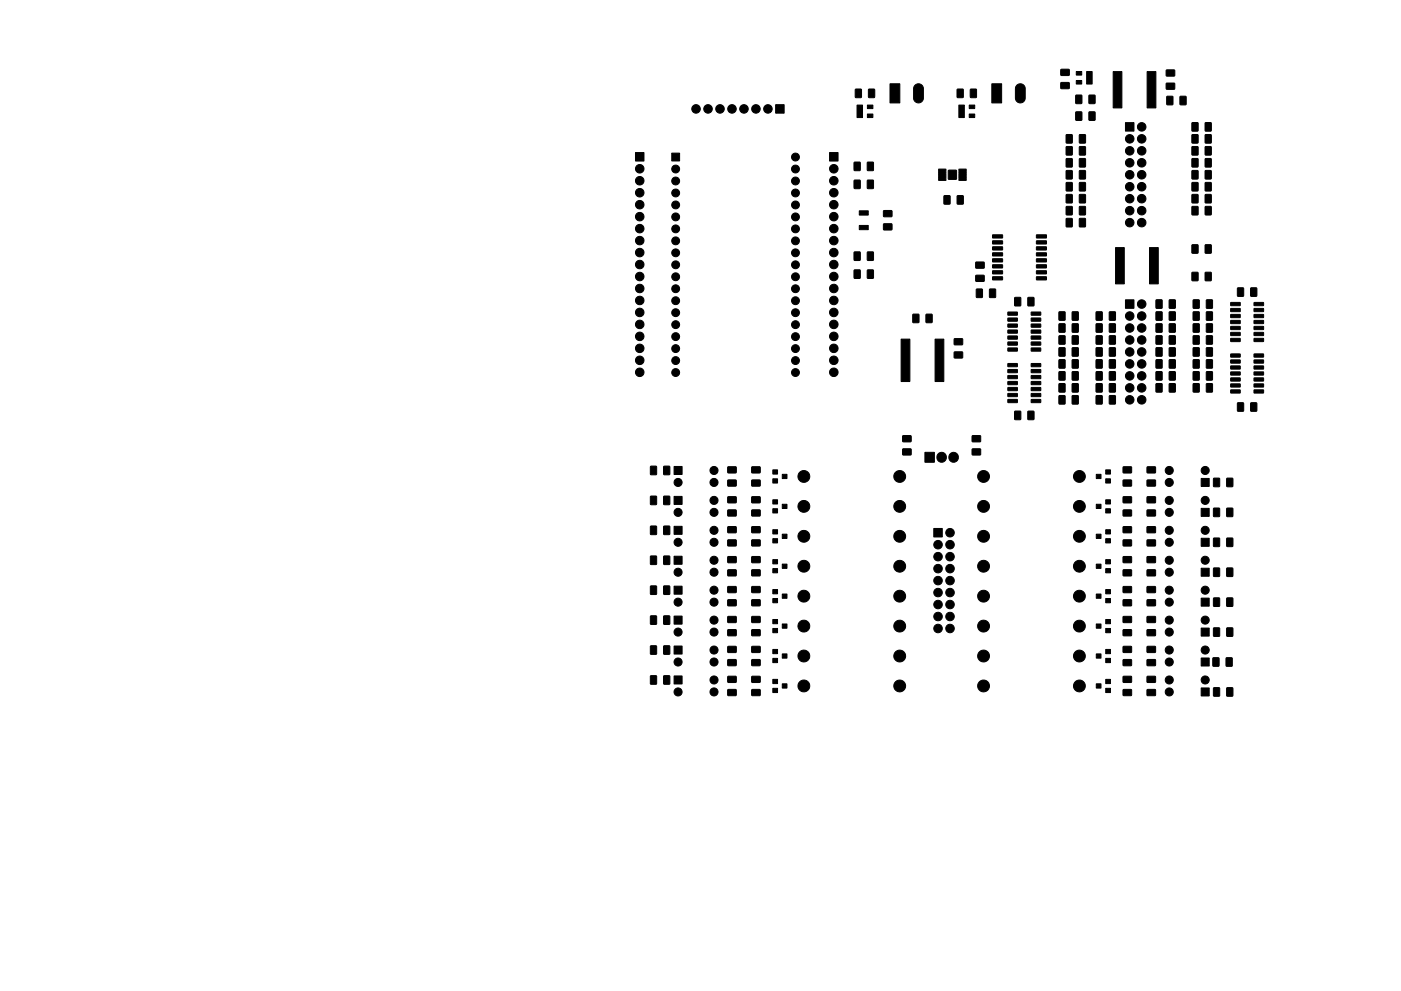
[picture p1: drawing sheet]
<svg xmlns="http://www.w3.org/2000/svg" width="297mm" height="210mm" viewBox="0 0 297 210" stroke-linecap="round" stroke-linejoin="round" font-family="sans-serif">
<g fill="#000" stroke="#000" stroke-width=".21">
<path d="M181.4 18.9l1.2 .1v1.7l-1.3-.1zM184.2 18.9l1.2 .1v1.7l-1.3-.1zM194 18.1a1.04 1.04 0 0 1 1.1-.3 1.04 1.04 0 0 1 .7 1v2a1.04 1.04 0 0 1-1.1 1 1.04 1.04 0 0 1-1-1v-2.2zM203 18.9l1.2 .1v1.7l-1.3-.1zM205.8 18.9l1.2 .1v1.7l-1.3-.1zM215.6 18.1a1.04 1.04 0 0 1 1.1-.3 1.04 1.04 0 0 1 .7 1v2a1.04 1.04 0 0 1-1.1 1 1.04 1.04 0 0 1-1-1v-2.2zM224.9 17.5h1.7l.1 1.2-1.7 .1zM224.9 14.7h1.7l.1 1.2-1.7 .1zM228.2 17.1h1.2v.7h-1.2zM228.2 15.2h1.2v.7h-1.2zM230.4 15.2h1.2v2.6h-1.2zM247.3 17.7l1.7-.1 .1 1.3h-1.8z"/>
<path d="M247.3 14.9l1.7-.1 .1 1.3h-1.8zM134.7 32.4h1.8v1.8h-1.8zM142.4 32.5h1.7v1.7h-1.7zM164.5 22.2h1.8v1.8h-1.8zM175.9 32.4h1.8v1.8h-1.8zM181.1 38.2l1.3 .1-.1 1.7-1.2-.1zM181.1 34.4l1.3 .1-.1 1.7-1.2-.1zM181.7 22.3h1.2v2.6h-1.2zM183.9 38.2l1.3 .1-.1 1.7-1.2-.1zM183.9 34.4l1.3 .1-.1 1.7-1.2-.1zM183.9 24.2h1.2v.7h-1.2zM183.9 22.3h1.2v.7h-1.2z"/>
<path d="M188.7 17.8h2.1v4h-2.1zM199 35.9h1.5v2.4h-1.5zM201.1 36.1h1.7v1.9h-1.7zM203.3 22.3h1.2v2.6h-1.2zM203.3 35.9h1.5v2.4h-1.5zM205.5 24.2h1.2v.7h-1.2zM205.5 22.3h1.2v.7h-1.2zM210.3 17.8h2.1v4h-2.1zM226.1 38.7l1.2 .1v1.7h-1.3zM226.1 36.2h1.2v1.8l-1.3-.1zM226.1 33.7h1.2v1.7h-1.3zM226.1 31.1l1.2 .1v1.7l-1.3-.1z"/>
<path d="M226.1 28.6h1.2v1.8l-1.3-.1zM228.1 23.8h1.3l-.1 1.7h-1.2zM228.1 20.2h1.3l-.1 1.8-1.2-.1zM228.9 38.7l1.2 .1v1.7h-1.3zM228.9 36.2h1.2v1.8l-1.3-.1zM228.9 33.7h1.2v1.7h-1.3zM228.9 31.1l1.2 .1v1.7l-1.3-.1zM228.9 28.6h1.2v1.8l-1.3-.1zM230.9 23.8h1.3l-.1 1.7h-1.2zM230.9 20.2h1.3l-.1 1.8-1.2-.1zM236 15.2h1.9v7.7h-1.9zM238.6 26h1.8v1.8h-1.8z"/>
<path d="M243.2 15.2h1.9v7.7h-1.9zM247.4 20.5h1.3l-.1 1.7h-1.2zM250.2 20.5h1.3l-.1 1.7h-1.2zM252.7 38.7l1.3 .1v1.7h-1.3zM252.7 36.2h1.3v1.8l-1.3-.1zM252.7 33.7h1.3v1.7h-1.3zM252.7 31.1l1.3 .1v1.7l-1.3-.1zM252.7 28.6h1.3v1.8l-1.3-.1zM252.7 26l1.3 .1v1.7h-1.3zM255.5 38.7l1.3 .1v1.7h-1.3zM255.5 36.2h1.3v1.8l-1.3-.1zM255.5 33.7h1.3v1.7h-1.3z"/>
<path d="M255.5 31.1l1.3 .1v1.7l-1.3-.1zM255.5 28.6h1.3v1.8l-1.3-.1zM255.5 26l1.3 .1v1.7h-1.3zM181.1 57.3h1.3l-.1 1.8-1.2-.1zM181.1 53.5h1.3l-.1 1.7h-1.2zM182.2 47.8h1.9v.9h-1.9zM182.2 44.7h1.9v.9h-1.9zM183.9 57.3h1.3l-.1 1.8-1.2-.1zM183.9 53.5h1.3l-.1 1.7h-1.2zM187.3 47.5h1.8v1.2l-1.7 .1zM187.3 44.7h1.8v1.2l-1.7 .1zM200.2 41.5l1.2 .1v1.7h-1.3z"/>
<path d="M203 41.5l1.2 .1v1.7h-1.3zM206.9 58.4h1.7l.1 1.2-1.8 .1zM206.9 55.6h1.7l.1 1.2-1.8 .1zM210.5 58.7h2l.1 .6-2.1 .1zM210.5 57.5l2-.1 .1 .6-2.1 .1zM210.5 56.2h2l.1 .6-2.1 .1zM210.5 54.9h2l.1 .6-2.1 .1zM210.5 53.7l2-.1 .1 .6-2.1 .1zM210.5 52.4h2l.1 .6h-2.1zM210.5 51.1h2l.1 .6-2.1 .1zM210.5 49.8h2l.1 .6-2.1 .1zM219.8 58.7h2l.1 .6-2.1 .1z"/>
<path d="M219.8 57.5l2-.1 .1 .6-2.1 .1zM219.8 56.2h2l.1 .6-2.1 .1zM219.8 54.9h2l.1 .6-2.1 .1zM219.8 53.7l2-.1 .1 .6-2.1 .1zM219.8 52.4h2l.1 .6h-2.1zM219.8 51.1h2l.1 .6-2.1 .1zM219.8 49.8h2l.1 .6-2.1 .1zM226.1 46.4h1.2v1.7h-1.3zM226.1 43.8l1.2 .1v1.7l-1.3-.1zM226.1 41.3h1.2v1.8l-1.3-.1zM228.9 46.4h1.2v1.7h-1.3zM228.9 43.8l1.2 .1v1.7l-1.3-.1z"/>
<path d="M228.9 41.3h1.2v1.8l-1.3-.1zM252.7 57.8h1.3v1.8l-1.3-.1zM252.7 52h1.3v1.7h-1.3zM252.7 43.8l1.3 .1v1.7l-1.3-.1zM252.7 41.3h1.3v1.8l-1.3-.1zM255.5 57.8h1.3v1.8l-1.3-.1zM255.5 52h1.3v1.7h-1.3zM255.5 43.8l1.3 .1v1.7l-1.3-.1zM255.5 41.3h1.3v1.8l-1.3-.1zM193.6 66.7h1.2v1.8l-1.3-.1zM196.4 66.7h1.2v1.8l-1.3-.1zM202.3 74.7h1.7l.1 1.2-1.7 .1z"/>
<path d="M202.3 71.9h1.7l.1 1.2-1.7 .1zM207 61.4h1.3l-.1 1.7h-1.2zM209.8 61.4h1.3l-.1 1.7h-1.2zM213.7 79.7h1.9l.1 .6-1.9 .1zM213.7 78.4h1.9l.1 .6-1.9 .1zM213.7 77.1h1.9l.1 .6-1.9 .1zM213.7 73.8h1.9l.1 .6-1.9 .1zM213.7 72.6l1.9-.1 .1 .7h-1.9zM213.7 71.3h1.9l.1 .6-1.9 .1zM213.7 70h1.9l.1 .6-1.9 .1zM213.7 68.8l1.9-.1 .1 .6-1.9 .1zM213.7 67.5h1.9l.1 .6-1.9 .1z"/>
<path d="M213.7 66.2h1.9l.1 .6-1.9 .1zM215.2 63.1l1.2 .1v1.7l-1.3-.1zM218 63.1l1.2 .1v1.7l-1.3-.1zM218.7 79.7h1.9l.1 .6-2 .1zM218.7 78.4h1.9l.1 .6-2 .1zM218.7 77.1h1.9l.1 .6-2 .1zM218.7 73.8h1.9l.1 .6-2 .1zM218.7 72.6l1.9-.1 .1 .7h-2zM218.7 71.3h1.9l.1 .6-2 .1zM218.7 70h1.9l.1 .6-2 .1zM218.7 68.8l1.9-.1 .1 .6-2 .1zM218.7 67.5h1.9l.1 .6-2 .1z"/>
<path d="M218.7 66.2h1.9l.1 .6-2 .1zM224.5 78.9h1.3v1.7h-1.3zM224.5 76.3l1.3 .1v1.7l-1.3-.1zM224.5 73.8h1.3v1.8l-1.3-.1zM224.5 71.3h1.3v1.7h-1.3zM224.5 68.7l1.3 .1v1.7l-1.3-.1zM224.5 66.2h1.3v1.7h-1.3zM227.3 78.9h1.3v1.7h-1.3zM227.3 76.3l1.3 .1v1.7l-1.3-.1zM227.3 73.8h1.3v1.8l-1.3-.1zM227.3 71.3h1.3v1.7h-1.3zM227.3 68.7l1.3 .1v1.7l-1.3-.1z"/>
<path d="M227.3 66.2h1.3v1.7h-1.3zM232.4 78.9h1.3l-.1 1.7h-1.2zM232.4 76.3l1.3 .1-.1 1.7-1.2-.1zM232.4 73.8h1.3l-.1 1.8-1.2-.1zM232.4 71.3h1.3l-.1 1.7h-1.2zM232.4 68.7l1.3 .1-.1 1.7-1.2-.1zM232.4 66.2h1.3l-.1 1.7h-1.2zM235.2 78.9h1.3l-.1 1.7h-1.2zM235.2 76.3l1.3 .1-.1 1.7-1.2-.1zM235.2 73.8h1.3l-.1 1.8-1.2-.1zM235.2 71.3h1.3l-.1 1.7h-1.2zM235.2 68.7l1.3 .1-.1 1.7-1.2-.1z"/>
<path d="M235.2 66.2h1.3l-.1 1.7h-1.2zM236.5 52.5h1.9v7.7h-1.9zM238.6 63.6h1.8v1.8h-1.8zM243.7 52.5h1.9v7.7h-1.9zM245.1 78.9h1.3l-.1 1.7h-1.2zM245.1 76.3l1.3 .1-.1 1.7-1.2-.1zM245.1 73.8h1.3l-.1 1.8-1.2-.1zM245.1 71.3h1.3l-.1 1.7h-1.2zM245.1 68.7l1.3 .1-.1 1.7-1.2-.1zM245.1 66.2h1.3l-.1 1.7h-1.2zM245.1 63.6l1.3 .1-.1 1.7-1.2-.1zM247.9 78.9h1.3l-.1 1.7h-1.2z"/>
<path d="M247.9 76.3l1.3 .1-.1 1.7-1.2-.1zM247.9 73.8h1.3l-.1 1.8-1.2-.1zM247.9 71.3h1.3l-.1 1.7h-1.2zM247.9 68.7l1.3 .1-.1 1.7-1.2-.1zM247.9 66.2h1.3l-.1 1.7h-1.2zM247.9 63.6l1.3 .1-.1 1.7-1.2-.1zM253 78.9h1.3l-.1 1.7h-1.2zM253 76.3l1.3 .1-.1 1.7-1.2-.1zM253 73.8h1.3l-.1 1.8-1.2-.1zM253 71.3h1.3l-.1 1.7h-1.2zM253 68.7l1.3 .1-.1 1.7-1.2-.1zM253 66.2h1.3l-.1 1.7h-1.2z"/>
<path d="M253 63.6l1.3 .1-.1 1.7-1.2-.1zM255.8 78.9h1.3l-.1 1.7h-1.2zM255.8 76.3l1.3 .1-.1 1.7-1.2-.1zM255.8 73.8h1.3l-.1 1.8-1.2-.1zM255.8 71.3h1.3l-.1 1.7h-1.2zM255.8 68.7l1.3 .1-.1 1.7-1.2-.1zM255.8 66.2h1.3l-.1 1.7h-1.2zM255.8 63.6l1.3 .1-.1 1.7-1.2-.1zM260.9 78.9h2l.1 .6-2 .1zM260.9 77.7l2-.1 .1 .7h-2zM260.9 76.4h2l.1 .6h-2zM260.9 75.1h2l.1 .6-2 .1z"/>
<path d="M260.9 71.8h2l.1 .6-2 .1zM260.9 70.5h2l.1 .6-2 .1zM260.9 69.3l2-.1 .1 .7h-2zM260.9 68h2l.1 .6-2 .1zM260.9 66.7h2l.1 .6-2 .1zM260.9 65.5l2-.1 .1 .7h-2zM260.9 64.2h2l.1 .6-2 .1zM262.4 61.1h1.3l-.1 1.8-1.2-.1zM265.2 61.1h1.3l-.1 1.8-1.2-.1zM265.9 78.9h1.9l.1 .6-1.9 .1zM265.9 77.7l1.9-.1 .1 .7h-1.9zM265.9 76.4h1.9l.1 .6-1.9 .1z"/>
<path d="M265.9 75.1h1.9l.1 .6-1.9 .1zM265.9 71.8h1.9l.1 .6-1.9 .1zM265.9 70.5h1.9l.1 .6-1.9 .1zM265.9 69.3l1.9-.1 .1 .7h-1.9zM265.9 68h1.9l.1 .6-1.9 .1zM265.9 66.7h1.9l.1 .6-1.9 .1zM265.9 65.5l1.9-.1 .1 .7h-1.9zM265.9 64.2h1.9l.1 .6-1.9 .1zM137.9 98.9l1.3 .1-.1 1.7h-1.2zM140.7 98.9l1.3 .1-.1 1.7h-1.2zM154.3 99.1l1.7-.1 .1 1.3h-1.7zM159.4 99.1l1.7-.1 .1 1.3h-1.8z"/>
<path d="M191.1 71.9h1.8v9h-1.8zM191.4 95.3l1.7-.1 .1 1.3h-1.8zM191.4 92.5l1.7-.1 .1 1.3h-1.8zM196.1 96h2v2.1h-2zM198.3 71.9h1.8v9h-1.8zM206.1 95.3l1.7-.1 .1 1.3h-1.7zM206.1 92.5l1.7-.1 .1 1.3h-1.7zM213.7 84.8l1.9-.1 .1 .6-1.9 .1zM213.7 83.5h1.9l.1 .6-1.9 .1zM213.7 82.2h1.9l.1 .6-1.9 .1zM213.7 81l1.9-.1 .1 .6-1.9 .1zM215.2 87.3h1.2v1.7h-1.3z"/>
<path d="M218 87.3h1.2v1.7h-1.3zM218.7 84.8l1.9-.1 .1 .6-2 .1zM218.7 83.5h1.9l.1 .6-2 .1zM218.7 82.2h1.9l.1 .6-2 .1zM218.7 81l1.9-.1 .1 .6-2 .1zM224.5 84h1.3v1.7h-1.3zM224.5 81.4l1.3 .1v1.7l-1.3-.1zM227.3 84h1.3v1.7h-1.3zM227.3 81.4l1.3 .1v1.7l-1.3-.1zM232.4 84h1.3l-.1 1.7h-1.2zM232.4 81.4l1.3 .1-.1 1.7-1.2-.1zM235.2 84h1.3l-.1 1.7h-1.2z"/>
<path d="M235.2 81.4l1.3 .1-.1 1.7-1.2-.1zM238.1 99.1l1.8-.1v1.3h-1.7zM243.2 99.1l1.7-.1 .1 1.3h-1.7zM245.1 81.4l1.3 .1-.1 1.7-1.2-.1zM247.9 81.4l1.3 .1-.1 1.7-1.2-.1zM253 81.4l1.3 .1-.1 1.7-1.2-.1zM255.8 81.4l1.3 .1-.1 1.7-1.2-.1zM260.9 82.7h2l.1 .6-2 .1zM260.9 81.5l2-.1 .1 .7h-2zM260.9 80.2h2l.1 .6-2 .1zM262.4 85.5h1.3l-.1 1.7h-1.2zM265.2 85.5h1.3l-.1 1.7h-1.2z"/>
<path d="M265.9 82.7h1.9l.1 .6-1.9 .1zM265.9 81.5l1.9-.1 .1 .7h-1.9zM265.9 80.2h1.9l.1 .6-1.9 .1zM137.9 118h1.3l-.1 1.8-1.2-.1zM137.9 111.6l1.3 .1-.1 1.7h-1.2zM137.9 105.3h1.3l-.1 1.8-1.2-.1zM140.7 118h1.3l-.1 1.8-1.2-.1zM140.7 111.6l1.3 .1-.1 1.7h-1.2zM140.7 105.3h1.3l-.1 1.8-1.2-.1zM142.9 118h1.7v1.7h-1.7zM142.9 111.7h1.7v1.7h-1.7zM142.9 105.3h1.7v1.7h-1.7z"/>
<path d="M142.9 99h1.7v1.7h-1.7zM154.3 118.1h1.7l.1 1.2-1.7 .1zM154.3 114.6l1.7-.1 .1 1.3h-1.7zM154.3 111.8l1.7-.1 .1 1.3h-1.7zM154.3 108.2h1.7l.1 1.2-1.7 .1zM154.3 105.4h1.7l.1 1.2-1.7 .1zM154.3 101.9l1.7-.1 .1 1.3h-1.7zM159.4 118.1h1.7l.1 1.2-1.8 .1zM159.4 114.6l1.7-.1 .1 1.3h-1.8zM159.4 111.8l1.7-.1 .1 1.3h-1.8zM159.4 108.2h1.7l.1 1.2-1.8 .1zM159.4 105.4h1.7l.1 1.2-1.8 .1z"/>
<path d="M159.4 101.9l1.7-.1 .1 1.3h-1.8zM163.9 118.7h1v.9h-1zM163.9 114.3h1v.9h-1zM163.9 112.4h1v.9h-1zM163.9 107.9h1v.9h-1zM163.9 106h1v.9h-1zM163.9 101.6h1v.9h-1zM163.9 99.7h1v.9h-1zM165.9 113.3h1v.9h-1zM165.9 107h1v.9h-1zM165.9 100.6h1v.9h-1zM198 112.1h1.8v1.8h-1.8z"/>
<path d="M232.4 113.3h1v.9h-1zM232.4 107h1v.9h-1zM232.4 100.6h1v.9h-1zM234.4 118.7h1v.9h-1zM234.4 114.3h1v.9h-1zM234.4 112.4h1v.9h-1zM234.4 107.9h1v.9h-1zM234.4 106h1v.9h-1zM234.4 101.6h1v.9h-1zM234.4 99.7h1v.9h-1zM238.1 118.1h1.8v1.2l-1.7 .1zM238.1 114.6l1.8-.1v1.3h-1.7z"/>
<path d="M238.1 111.8l1.8-.1v1.3h-1.7zM238.1 108.2h1.8v1.2l-1.7 .1zM238.1 105.4h1.8v1.2l-1.7 .1zM238.1 101.9l1.8-.1v1.3h-1.7zM243.2 118.1h1.7l.1 1.2-1.7 .1zM243.2 114.6l1.7-.1 .1 1.3h-1.7zM243.2 111.8l1.7-.1 .1 1.3h-1.7zM243.2 108.2h1.7l.1 1.2-1.7 .1zM243.2 105.4h1.7l.1 1.2-1.7 .1zM243.2 101.9l1.7-.1 .1 1.3h-1.7zM254.7 114.2h1.7v1.7h-1.7zM254.7 107.9h1.7v1.7h-1.7z"/>
<path d="M254.7 101.5h1.7v1.7h-1.7zM257.3 114.2h1.3l-.1 1.7h-1.2zM257.3 107.8l1.3 .1-.1 1.7-1.2-.1zM257.3 101.5h1.3l-.1 1.7h-1.2zM260.1 114.2h1.3l-.1 1.7h-1.2zM260.1 107.8l1.3 .1-.1 1.7-1.2-.1zM260.1 101.5h1.3l-.1 1.7h-1.2zM137.9 137l1.3 .1-.1 1.7h-1.2zM137.9 130.7h1.3l-.1 1.8-1.2-.1zM137.9 124.3l1.3 .1-.1 1.7h-1.2zM140.7 137l1.3 .1-.1 1.7h-1.2zM140.7 130.7h1.3l-.1 1.8-1.2-.1z"/>
<path d="M140.7 124.3l1.3 .1-.1 1.7h-1.2zM142.9 137.1h1.7v1.7h-1.7zM142.9 130.7h1.7v1.7h-1.7zM142.9 124.4h1.7v1.7h-1.7zM154.3 140l1.7-.1 .1 1.3h-1.7zM154.3 137.2l1.7-.1 .1 1.3h-1.7zM154.3 133.6h1.7l.1 1.2-1.7 .1zM154.3 130.8h1.7l.1 1.2-1.7 .1zM154.3 127.3l1.7-.1 .1 1.3h-1.7zM154.3 124.5l1.7-.1 .1 1.3h-1.7zM154.3 120.9h1.7l.1 1.2-1.7 .1zM159.4 140l1.7-.1 .1 1.3h-1.8z"/>
<path d="M159.4 137.2l1.7-.1 .1 1.3h-1.8zM159.4 133.6h1.7l.1 1.2-1.8 .1zM159.4 130.8h1.7l.1 1.2-1.8 .1zM159.4 127.3l1.7-.1 .1 1.3h-1.8zM159.4 124.5l1.7-.1 .1 1.3h-1.8zM159.4 120.9h1.7l.1 1.2-1.8 .1zM163.9 137.8h1v.9h-1zM163.9 133.3h1v.9h-1zM163.9 131.4h1v.9h-1zM163.9 127h1v.9h-1zM163.9 125.1h1v.9h-1zM163.9 120.6h1v.9h-1z"/>
<path d="M165.9 138.7h1v.9h-1zM165.9 132.4h1v.9h-1zM165.9 126h1v.9h-1zM165.9 119.7h1v.9h-1zM232.4 138.7h1v.9h-1zM232.4 132.4h1v.9h-1zM232.4 126h1v.9h-1zM232.4 119.7h1v.9h-1zM234.4 137.8h1v.9h-1zM234.4 133.3h1v.9h-1zM234.4 131.4h1v.9h-1zM234.4 127h1v.9h-1z"/>
<path d="M234.4 125.1h1v.9h-1zM234.4 120.6h1v.9h-1zM238.1 140l1.8-.1v1.3h-1.7zM238.1 137.2l1.8-.1v1.3h-1.7zM238.1 133.6h1.8v1.2l-1.7 .1zM238.1 130.8h1.8v1.2l-1.7 .1zM238.1 127.3l1.8-.1v1.3h-1.7zM238.1 124.5l1.8-.1v1.3h-1.7zM238.1 120.9h1.8v1.2l-1.7 .1zM243.2 140l1.7-.1 .1 1.3h-1.7zM243.2 137.2l1.7-.1 .1 1.3h-1.7zM243.2 133.6h1.7l.1 1.2-1.7 .1z"/>
<path d="M243.2 130.8h1.7l.1 1.2-1.7 .1zM243.2 127.3l1.7-.1 .1 1.3h-1.7zM243.2 124.5l1.7-.1 .1 1.3h-1.7zM243.2 120.9h1.7l.1 1.2-1.7 .1zM254.7 133.3h1.7v1.7h-1.7zM254.7 126.9h1.7v1.7h-1.7zM254.7 120.6h1.7v1.7h-1.7zM257.2 139.6h1.2v1.7h-1.2zM257.3 133.2l1.3 .1-.1 1.7-1.2-.1zM257.3 126.9h1.3l-.1 1.7h-1.2zM257.3 120.5l1.3 .1-.1 1.7-1.2-.1zM260 139.6h1.2v1.7h-1.2z"/>
<path d="M260.1 133.2l1.3 .1-.1 1.7-1.2-.1zM260.1 126.9h1.3l-.1 1.7h-1.2zM260.1 120.5l1.3 .1-.1 1.7-1.2-.1zM137.9 143.4h1.3l-.1 1.8-1.2-.1zM140.7 143.4h1.3l-.1 1.8-1.2-.1zM142.9 143.4h1.7v1.7h-1.7zM154.3 146.3h1.7l.1 1.2-1.7 .1zM154.3 143.5h1.7l.1 1.2-1.7 .1zM159.4 146.3h1.7l.1 1.2-1.8 .1zM159.4 143.5h1.7l.1 1.2-1.8 .1zM163.9 146h1v.9h-1zM163.9 144.1h1v.9h-1z"/>
<path d="M163.9 139.7h1v.9h-1zM165.9 145.1h1v.9h-1zM232.4 145.1h1v.9h-1zM234.4 146h1v.9h-1zM234.4 144.1h1v.9h-1zM234.4 139.7h1v.9h-1zM238.1 146.3h1.8v1.2l-1.7 .1zM238.1 143.5h1.8v1.2l-1.7 .1zM243.2 146.3h1.7l.1 1.2-1.7 .1zM243.2 143.5h1.7l.1 1.2-1.7 .1zM254.7 146h1.7v1.7h-1.7zM254.7 139.6h1.7v1.7h-1.7z"/>
<path d="M257.3 145.9l1.3 .1-.1 1.7-1.2-.1zM260.1 145.9l1.3 .1-.1 1.7-1.2-.1z"/>
<circle cx="135.6" cy="38.3" r=".9"/>
<circle cx="135.6" cy="35.8" r=".9"/>
<circle cx="143.3" cy="35.9" r=".83"/>
<circle cx="143.3" cy="38.4" r=".83"/>
<circle cx="147.6" cy="23.1" r=".9"/>
<circle cx="150.1" cy="23.1" r=".9"/>
<circle cx="152.7" cy="23.1" r=".9"/>
<circle cx="155.2" cy="23.1" r=".9"/>
<circle cx="157.7" cy="23.1" r=".9"/>
<circle cx="160.3" cy="23.1" r=".9"/>
<circle cx="162.8" cy="23.1" r=".9"/>
<circle cx="168.7" cy="35.9" r=".83"/>
<circle cx="168.7" cy="38.4" r=".83"/>
<circle cx="168.7" cy="33.3" r=".83"/>
<circle cx="176.8" cy="38.3" r=".9"/>
<circle cx="176.8" cy="35.8" r=".9"/>
<circle cx="239.5" cy="39.6" r=".9"/>
<circle cx="239.5" cy="37.1" r=".9"/>
<circle cx="239.5" cy="34.5" r=".9"/>
<circle cx="239.5" cy="32" r=".9"/>
<circle cx="239.5" cy="29.5" r=".9"/>
<circle cx="242.1" cy="39.6" r=".9"/>
<circle cx="242.1" cy="34.5" r=".9"/>
<circle cx="242.1" cy="32" r=".9"/>
<circle cx="242.1" cy="29.5" r=".9"/>
<circle cx="242.1" cy="37.1" r=".9"/>
<circle cx="242.1" cy="26.9" r=".9"/>
<circle cx="135.6" cy="48.5" r=".9"/>
<circle cx="135.6" cy="46" r=".9"/>
<circle cx="135.6" cy="40.9" r=".9"/>
<circle cx="135.6" cy="43.4" r=".9"/>
<circle cx="135.6" cy="58.7" r=".9"/>
<circle cx="135.6" cy="56.1" r=".9"/>
<circle cx="135.6" cy="53.6" r=".9"/>
<circle cx="135.6" cy="51.1" r=".9"/>
<circle cx="143.3" cy="48.6" r=".83"/>
<circle cx="143.3" cy="51.1" r=".83"/>
<circle cx="143.3" cy="58.7" r=".83"/>
<circle cx="143.3" cy="56.2" r=".83"/>
<circle cx="143.3" cy="53.6" r=".83"/>
<circle cx="143.3" cy="43.5" r=".83"/>
<circle cx="143.3" cy="40.9" r=".83"/>
<circle cx="143.3" cy="46" r=".83"/>
<circle cx="168.7" cy="51.1" r=".83"/>
<circle cx="168.7" cy="48.6" r=".83"/>
<circle cx="168.7" cy="53.6" r=".83"/>
<circle cx="168.7" cy="58.7" r=".83"/>
<circle cx="168.7" cy="56.2" r=".83"/>
<circle cx="168.7" cy="46" r=".83"/>
<circle cx="168.7" cy="40.9" r=".83"/>
<circle cx="168.7" cy="43.5" r=".83"/>
<circle cx="176.8" cy="46" r=".9"/>
<circle cx="176.8" cy="48.5" r=".9"/>
<circle cx="176.8" cy="43.4" r=".9"/>
<circle cx="176.8" cy="40.9" r=".9"/>
<circle cx="176.8" cy="58.7" r=".9"/>
<circle cx="176.8" cy="56.1" r=".9"/>
<circle cx="176.8" cy="51.1" r=".9"/>
<circle cx="176.8" cy="53.6" r=".9"/>
<circle cx="239.5" cy="47.2" r=".9"/>
<circle cx="239.5" cy="44.7" r=".9"/>
<circle cx="239.5" cy="42.2" r=".9"/>
<circle cx="242.1" cy="47.2" r=".9"/>
<circle cx="242.1" cy="44.7" r=".9"/>
<circle cx="242.1" cy="42.2" r=".9"/>
<circle cx="135.6" cy="68.8" r=".9"/>
<circle cx="135.6" cy="71.4" r=".9"/>
<circle cx="135.6" cy="63.8" r=".9"/>
<circle cx="135.6" cy="76.5" r=".9"/>
<circle cx="135.6" cy="73.9" r=".9"/>
<circle cx="135.6" cy="61.2" r=".9"/>
<circle cx="135.6" cy="79" r=".9"/>
<circle cx="135.6" cy="66.3" r=".9"/>
<circle cx="143.3" cy="63.8" r=".83"/>
<circle cx="143.3" cy="66.3" r=".83"/>
<circle cx="143.3" cy="71.4" r=".83"/>
<circle cx="143.3" cy="68.9" r=".83"/>
<circle cx="143.3" cy="76.5" r=".83"/>
<circle cx="143.3" cy="61.3" r=".83"/>
<circle cx="143.3" cy="79" r=".83"/>
<circle cx="143.3" cy="74" r=".83"/>
<circle cx="168.7" cy="63.8" r=".84"/>
<circle cx="168.7" cy="68.9" r=".83"/>
<circle cx="168.7" cy="66.3" r=".83"/>
<circle cx="168.7" cy="79" r=".83"/>
<circle cx="168.7" cy="71.4" r=".83"/>
<circle cx="168.7" cy="76.5" r=".83"/>
<circle cx="168.7" cy="74" r=".83"/>
<circle cx="168.7" cy="61.3" r=".83"/>
<circle cx="176.8" cy="68.8" r=".9"/>
<circle cx="176.8" cy="71.4" r=".9"/>
<circle cx="176.8" cy="63.8" r=".9"/>
<circle cx="176.8" cy="79" r=".9"/>
<circle cx="176.8" cy="73.9" r=".9"/>
<circle cx="176.8" cy="76.5" r=".9"/>
<circle cx="176.8" cy="61.2" r=".9"/>
<circle cx="176.8" cy="66.3" r=".9"/>
<circle cx="239.5" cy="77.2" r=".9"/>
<circle cx="239.5" cy="69.6" r=".9"/>
<circle cx="239.5" cy="79.8" r=".9"/>
<circle cx="239.5" cy="74.7" r=".9"/>
<circle cx="239.5" cy="72.1" r=".9"/>
<circle cx="239.5" cy="67.1" r=".9"/>
<circle cx="242.1" cy="72.1" r=".9"/>
<circle cx="242.1" cy="79.8" r=".9"/>
<circle cx="242.1" cy="77.2" r=".9"/>
<circle cx="242.1" cy="74.7" r=".9"/>
<circle cx="242.1" cy="69.6" r=".9"/>
<circle cx="242.1" cy="67.1" r=".9"/>
<circle cx="242.1" cy="64.5" r=".9"/>
<circle cx="151.4" cy="99.8" r=".86"/>
<circle cx="199.6" cy="97" r="1.04"/>
<circle cx="202.2" cy="97" r="1.04"/>
<circle cx="239.5" cy="82.3" r=".9"/>
<circle cx="239.5" cy="84.8" r=".9"/>
<circle cx="242.1" cy="82.3" r=".9"/>
<circle cx="242.1" cy="84.8" r=".9"/>
<circle cx="247.9" cy="99.8" r=".86"/>
<circle cx="255.5" cy="99.8" r=".86"/>
<circle cx="143.8" cy="115.1" r=".86"/>
<circle cx="143.8" cy="108.7" r=".86"/>
<circle cx="143.8" cy="102.4" r=".86"/>
<circle cx="151.4" cy="115.1" r=".86"/>
<circle cx="151.4" cy="112.5" r=".86"/>
<circle cx="151.4" cy="108.7" r=".86"/>
<circle cx="151.4" cy="106.2" r=".86"/>
<circle cx="151.4" cy="118.9" r=".86"/>
<circle cx="151.4" cy="102.4" r=".86"/>
<circle cx="170.4" cy="113.8" r="1.26"/>
<circle cx="170.4" cy="101.1" r="1.26"/>
<circle cx="170.4" cy="107.4" r="1.26"/>
<circle cx="190.8" cy="113.8" r="1.26"/>
<circle cx="190.8" cy="107.4" r="1.26"/>
<circle cx="190.8" cy="101.1" r="1.26"/>
<circle cx="198.9" cy="118.1" r=".9"/>
<circle cx="198.9" cy="115.6" r=".9"/>
<circle cx="201.4" cy="118.1" r=".9"/>
<circle cx="201.4" cy="113" r=".9"/>
<circle cx="201.4" cy="115.6" r=".9"/>
<circle cx="208.5" cy="101.1" r="1.26"/>
<circle cx="208.5" cy="113.8" r="1.26"/>
<circle cx="208.5" cy="107.4" r="1.26"/>
<circle cx="228.9" cy="101.1" r="1.26"/>
<circle cx="228.9" cy="113.8" r="1.26"/>
<circle cx="228.9" cy="107.4" r="1.26"/>
<circle cx="247.9" cy="112.5" r=".86"/>
<circle cx="247.9" cy="115.1" r=".86"/>
<circle cx="247.9" cy="118.9" r=".86"/>
<circle cx="247.9" cy="102.4" r=".86"/>
<circle cx="247.9" cy="106.2" r=".86"/>
<circle cx="247.9" cy="108.7" r=".86"/>
<circle cx="255.5" cy="118.9" r=".86"/>
<circle cx="255.5" cy="112.5" r=".86"/>
<circle cx="255.5" cy="106.2" r=".86"/>
<circle cx="143.8" cy="134.1" r=".86"/>
<circle cx="143.8" cy="121.4" r=".86"/>
<circle cx="143.8" cy="127.8" r=".86"/>
<circle cx="151.4" cy="125.2" r=".86"/>
<circle cx="151.4" cy="131.6" r=".86"/>
<circle cx="151.4" cy="121.4" r=".86"/>
<circle cx="151.4" cy="137.9" r=".86"/>
<circle cx="151.4" cy="134.1" r=".86"/>
<circle cx="151.4" cy="127.8" r=".86"/>
<circle cx="170.4" cy="120.1" r="1.26"/>
<circle cx="170.4" cy="132.8" r="1.26"/>
<circle cx="170.4" cy="139.2" r="1.26"/>
<circle cx="170.4" cy="126.5" r="1.26"/>
<circle cx="190.8" cy="139.2" r="1.26"/>
<circle cx="190.8" cy="132.8" r="1.26"/>
<circle cx="190.8" cy="120.1" r="1.26"/>
<circle cx="190.8" cy="126.5" r="1.26"/>
<circle cx="198.9" cy="130.8" r=".9"/>
<circle cx="198.9" cy="128.3" r=".9"/>
<circle cx="198.9" cy="133.3" r=".9"/>
<circle cx="198.9" cy="125.7" r=".9"/>
<circle cx="198.9" cy="123.2" r=".9"/>
<circle cx="198.9" cy="120.6" r=".9"/>
<circle cx="201.4" cy="130.8" r=".9"/>
<circle cx="201.4" cy="133.3" r=".9"/>
<circle cx="201.4" cy="125.7" r=".9"/>
<circle cx="201.4" cy="123.2" r=".9"/>
<circle cx="201.4" cy="128.3" r=".9"/>
<circle cx="201.4" cy="120.6" r=".9"/>
<circle cx="208.5" cy="132.8" r="1.26"/>
<circle cx="208.5" cy="139.2" r="1.26"/>
<circle cx="208.5" cy="126.5" r="1.26"/>
<circle cx="208.5" cy="120.1" r="1.26"/>
<circle cx="228.9" cy="120.1" r="1.26"/>
<circle cx="228.9" cy="139.2" r="1.26"/>
<circle cx="228.9" cy="132.8" r="1.26"/>
<circle cx="228.9" cy="126.5" r="1.26"/>
<circle cx="247.9" cy="131.6" r=".86"/>
<circle cx="247.9" cy="137.9" r=".86"/>
<circle cx="247.9" cy="121.4" r=".86"/>
<circle cx="247.9" cy="134.1" r=".86"/>
<circle cx="247.9" cy="125.2" r=".86"/>
<circle cx="247.9" cy="127.8" r=".86"/>
<circle cx="255.5" cy="131.6" r=".86"/>
<circle cx="255.5" cy="125.2" r=".86"/>
<circle cx="255.5" cy="137.9" r=".86"/>
<circle cx="143.8" cy="140.5" r=".86"/>
<circle cx="143.8" cy="146.8" r=".86"/>
<circle cx="151.4" cy="146.8" r=".86"/>
<circle cx="151.4" cy="144.3" r=".86"/>
<circle cx="151.4" cy="140.5" r=".86"/>
<circle cx="170.4" cy="145.5" r="1.26"/>
<circle cx="190.8" cy="145.5" r="1.26"/>
<circle cx="208.5" cy="145.5" r="1.26"/>
<circle cx="228.9" cy="145.5" r="1.26"/>
<circle cx="247.9" cy="146.8" r=".86"/>
<circle cx="247.9" cy="140.5" r=".86"/>
<circle cx="247.9" cy="144.3" r=".86"/>
<circle cx="255.5" cy="144.3" r=".86"/>
</g>
</svg>
